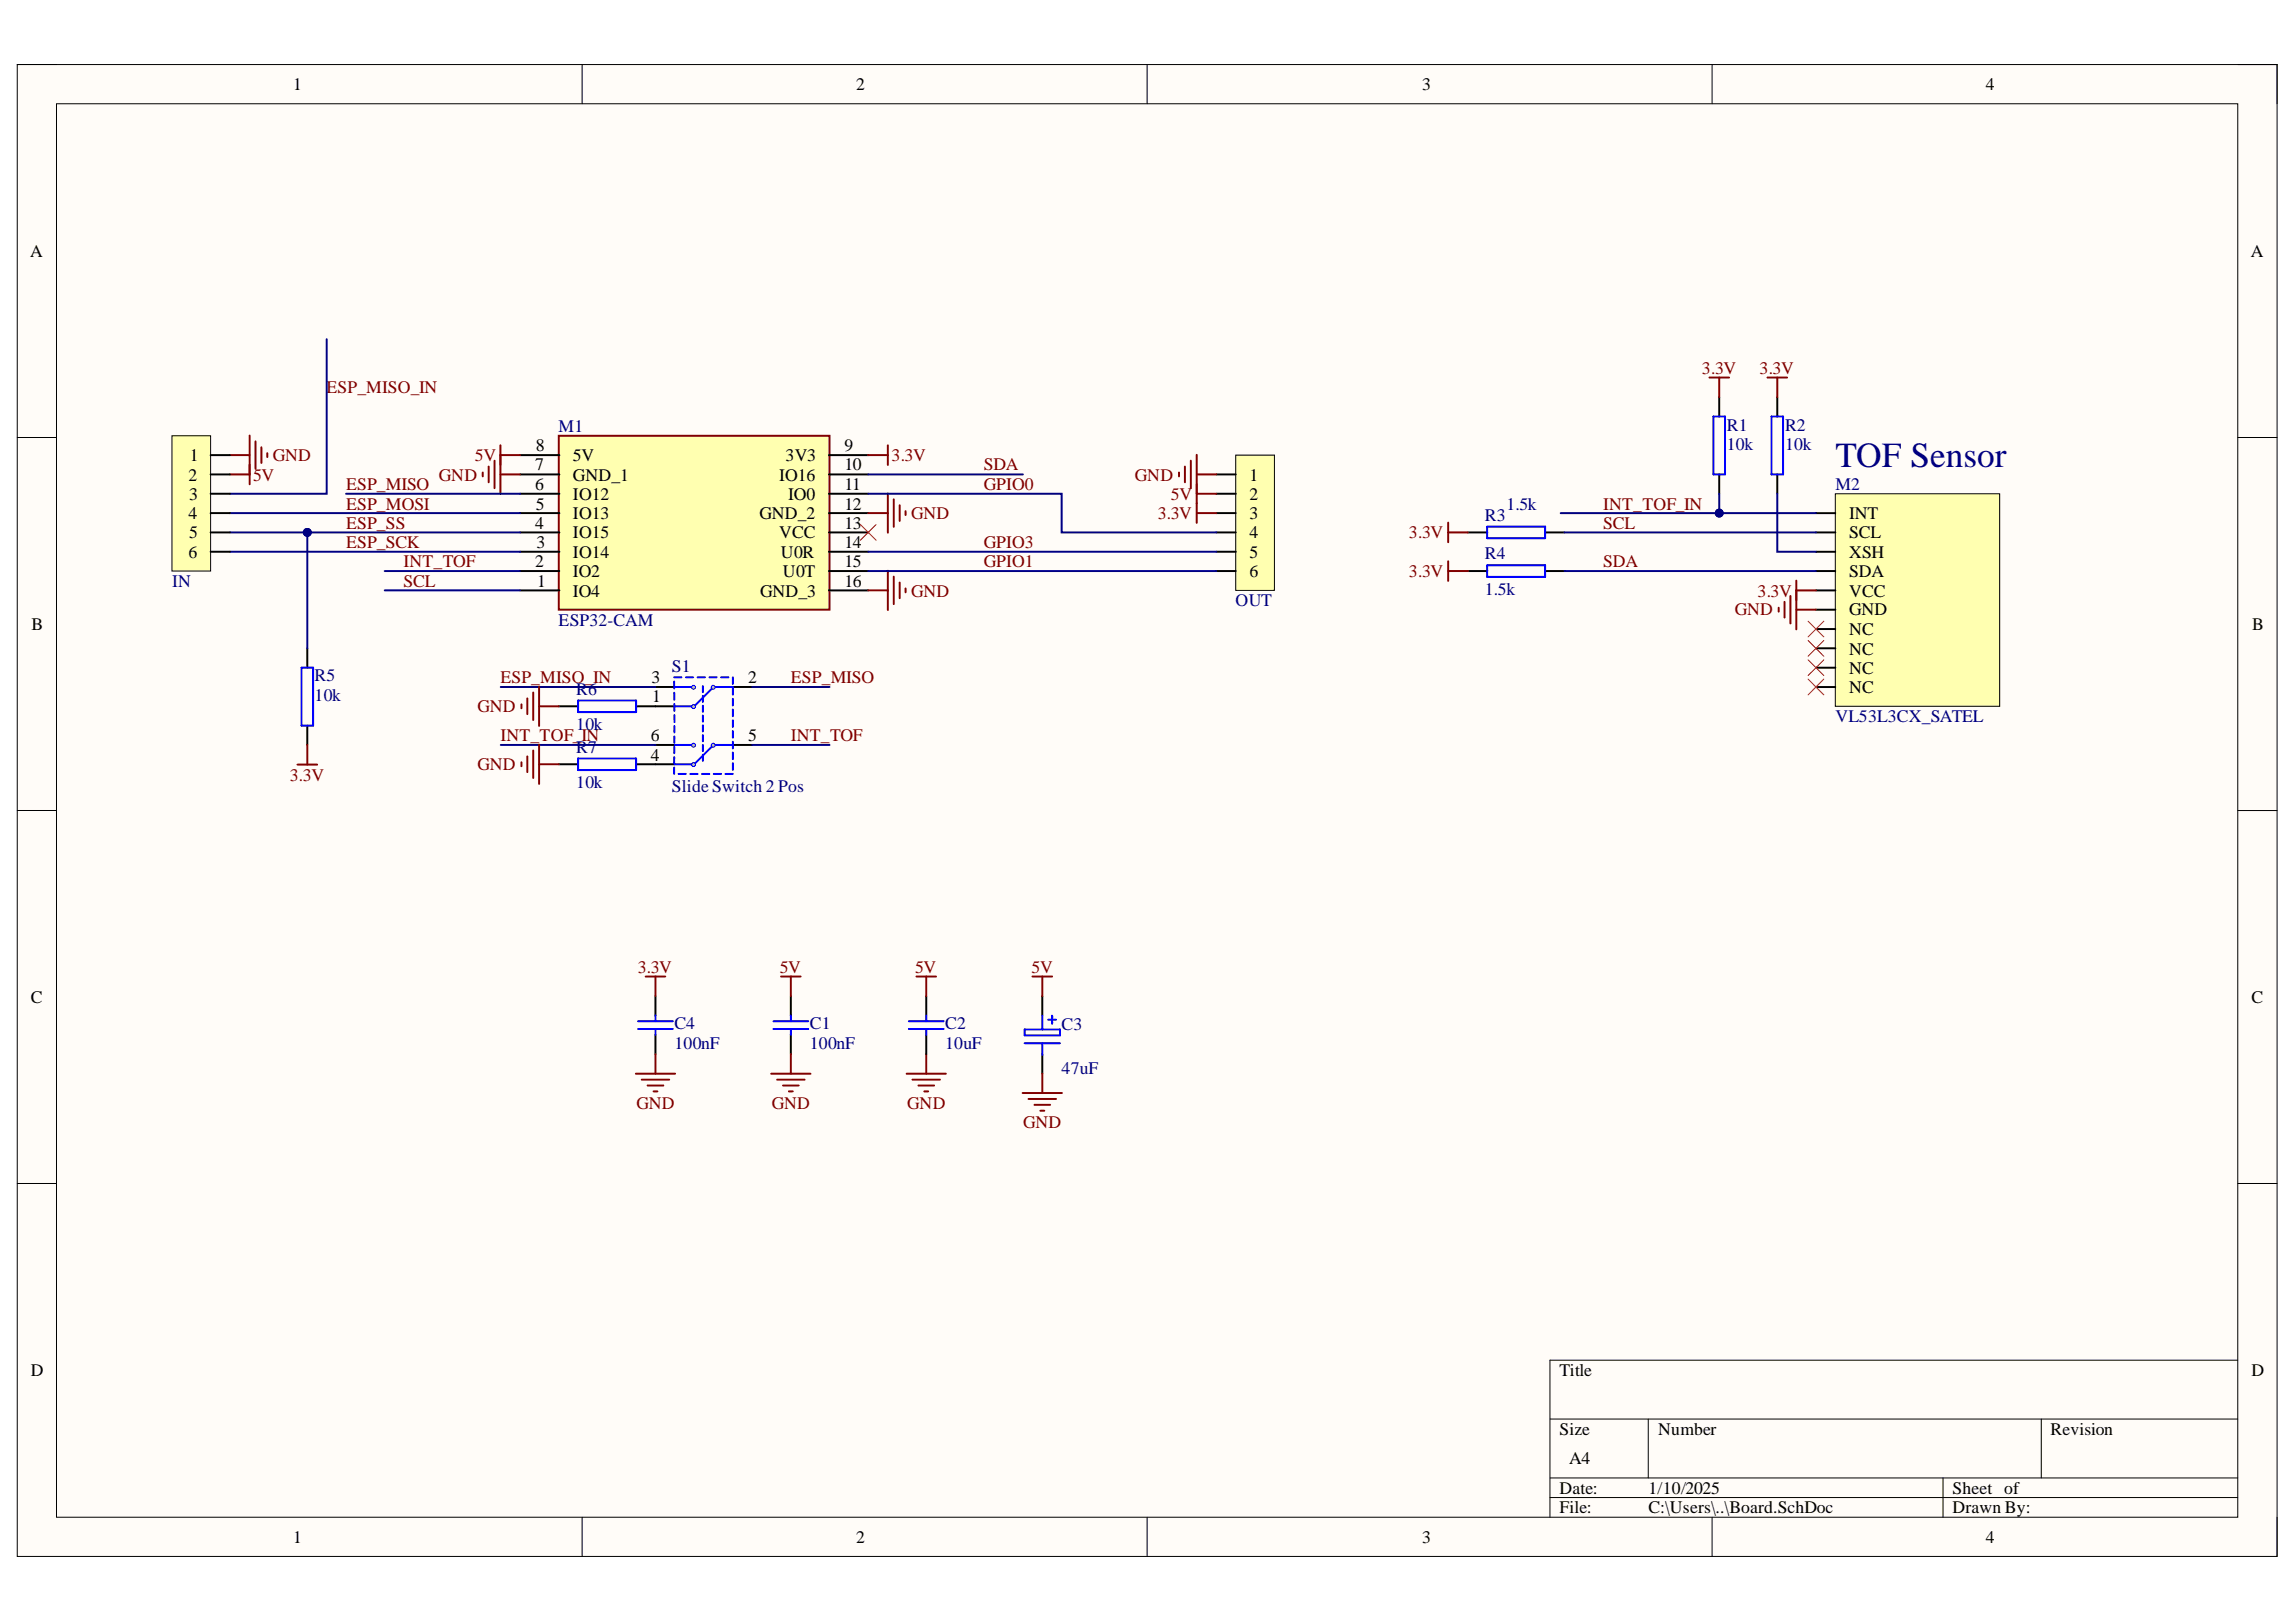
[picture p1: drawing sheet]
<svg xmlns="http://www.w3.org/2000/svg" width="297mm" height="210mm" viewBox="0 0 297 210" stroke-linecap="round" stroke-linejoin="round" font-family="sans-serif">
<defs><g id="words">
<text font-size="4.6" fill="#000080" x="237.5" y="60.5">TOF Sensor</text>
<g font-size="2.3">
<text x="37.9" y="11.7">1</text>
<text x="110.8" y="11.7">2</text>
<text x="184" y="11.7">3</text>
<text x="256.9" y="11.7">4</text>
<text x="3.9" y="33.3">A</text>
<text x="291.2" y="33.3">A</text>
<text x="24.5" y="59.7">1</text>
<text x="69.3" y="58.4">8</text>
<text x="74.1" y="59.7">5V</text>
<text x="101.6" y="59.7">3V3</text>
<text x="109.2" y="58.4">9</text>
<text x="24.4" y="62.2">2</text>
<text x="24.5" y="64.7">3</text>
<text x="69.2" y="63.4">6</text>
<text x="69.2" y="60.9">7</text>
<text x="69.3" y="66">5</text>
<text x="74.1" y="64.7">IO12</text>
<text x="74.1" y="62.2">GND_1</text>
<text x="100.8" y="62.2">IO16</text>
<text x="102" y="64.7">IO0</text>
<text x="109.2" y="60.9">10</text>
<text x="109.2" y="63.4">11</text>
<text x="109.2" y="66">12</text>
<text x="161.6" y="62.2">1</text>
<text x="161.6" y="64.7">2</text>
<text x="24.4" y="67.2">4</text>
<text x="24.5" y="69.7">5</text>
<text x="69.2" y="68.4">4</text>
<text x="69.4" y="70.9">3</text>
<text x="74.1" y="69.7">IO15</text>
<text x="74.1" y="67.2">IO13</text>
<text x="98.2" y="67.2">GND_2</text>
<text x="100.8" y="69.7">VCC</text>
<text x="109.2" y="68.4">13</text>
<text x="109.2" y="70.9">14</text>
<text x="161.6" y="67.2">3</text>
<text x="161.6" y="69.7">4</text>
<text x="239.2" y="67.2">INT</text>
<text x="239.2" y="69.7">SCL</text>
<text x="24.4" y="72.2">6</text>
<text x="69.2" y="73.4">2</text>
<text x="69.5" y="75.9">1</text>
<text x="74.1" y="77.2">IO4</text>
<text x="74.1" y="74.7">IO2</text>
<text x="74.1" y="72.2">IO14</text>
<text x="98.3" y="77.2">GND_3</text>
<text x="101" y="72.2">U0R</text>
<text x="101.3" y="74.7">U0T</text>
<text x="109.2" y="73.4">15</text>
<text x="109.2" y="75.9">16</text>
<text x="161.6" y="72.2">5</text>
<text x="161.6" y="74.7">6</text>
<text x="239.2" y="77.2">VCC</text>
<text x="239.2" y="72.2">XSH</text>
<text x="239.2" y="74.7">SDA</text>
<text x="4.1" y="81.5">B</text>
<text x="239.2" y="82.2">NC</text>
<text x="239.2" y="79.7">GND</text>
<text x="291.4" y="81.5">B</text>
<text x="84.3" y="88.4">3</text>
<text x="96.8" y="88.4">2</text>
<text x="239.2" y="84.7">NC</text>
<text x="239.2" y="87.2">NC</text>
<text x="239.2" y="89.7">NC</text>
<text x="84.2" y="95.9">6</text>
<text x="84.4" y="90.9">1</text>
<text x="96.8" y="95.9">5</text>
<text x="84.2" y="98.4">4</text>
<text x="4" y="129.8">C</text>
<text x="291.3" y="129.8">C</text>
<text x="4" y="178.1">D</text>
<text x="201.7" y="178.1">Title</text>
<text x="291.3" y="178.1">D</text>
<text x="201.7" y="185.7">Size</text>
<text x="214.5" y="185.7">Number</text>
<text x="265.3" y="185.7">Revision</text>
<text x="203" y="189.5">A4</text>
<text x="201.7" y="193.3">Date:</text>
<text x="201.7" y="195.8">File:</text>
<text x="213.2" y="193.3">1/10/2025</text>
<text x="213.2" y="195.8">C:\Users\..\Board.SchDoc</text>
<text x="252.6" y="193.3">Sheet of</text>
<text x="252.6" y="195.8">Drawn By:</text>
<text x="37.9" y="199.6">1</text>
<text x="110.8" y="199.6">2</text>
<text x="184" y="199.6">3</text>
<text x="256.9" y="199.6">4</text>
</g>
<g font-size="2.3" fill="#800000">
<text x="42.2" y="50.9">ESP_MISO_IN</text>
<text x="220.2" y="48.4">3.3V</text>
<text x="227.6" y="48.4">3.3V</text>
<text x="35.3" y="59.7">GND</text>
<text x="61.4" y="59.7">5V</text>
<text x="115.3" y="59.7">3.3V</text>
<text x="32.7" y="62.2">5V</text>
<text x="44.8" y="63.4">ESP_MISO</text>
<text x="44.8" y="66">ESP_MOSI</text>
<text x="56.8" y="62.2">GND</text>
<text x="127.3" y="60.9">SDA</text>
<text x="127.3" y="63.4">GPIO0</text>
<text x="146.8" y="62.2">GND</text>
<text x="151.5" y="64.7">5V</text>
<text x="207.4" y="66">INT_TOF_IN</text>
<text x="44.8" y="70.9">ESP_SCK</text>
<text x="44.8" y="68.4">ESP_SS</text>
<text x="117.9" y="67.2">GND</text>
<text x="127.3" y="70.9">GPIO3</text>
<text x="149.8" y="67.2">3.3V</text>
<text x="182.3" y="69.7">3.3V</text>
<text x="207.4" y="68.4">SCL</text>
<text x="52.2" y="73.4">INT_TOF</text>
<text x="52.2" y="75.9">SCL</text>
<text x="117.9" y="77.2">GND</text>
<text x="127.3" y="73.4">GPIO1</text>
<text x="182.3" y="74.7">3.3V</text>
<text x="207.4" y="73.4">SDA</text>
<text x="227.4" y="77.2">3.3V</text>
<text x="224.4" y="79.7">GND</text>
<text x="64.7" y="88.4">ESP_MISO_IN</text>
<text x="102.3" y="88.4">ESP_MISO</text>
<text x="61.8" y="92.2">GND</text>
<text x="64.7" y="95.9">INT_TOF_IN</text>
<text x="102.3" y="95.9">INT_TOF</text>
<text x="37.5" y="101">3.3V</text>
<text x="61.8" y="99.7">GND</text>
<text x="82.5" y="125.9">3.3V</text>
<text x="100.9" y="125.9">5V</text>
<text x="118.4" y="125.9">5V</text>
<text x="133.5" y="125.9">5V</text>
<text x="82.3" y="143.6">GND</text>
<text x="99.9" y="143.6">GND</text>
<text x="117.4" y="143.6">GND</text>
<text x="132.3" y="146">GND</text>
</g>
<g font-size="2.3" fill="#000080">
<text x="72.3" y="55.9">M1</text>
<text x="223.4" y="58.3">10k</text>
<text x="223.4" y="55.7">R1</text>
<text x="230.9" y="58.3">10k</text>
<text x="230.9" y="55.7">R2</text>
<text x="194.9" y="66">1.5k</text>
<text x="237.5" y="63.4">M2</text>
<text x="192.1" y="67.4">R3</text>
<text x="22.3" y="75.9">IN</text>
<text x="192.1" y="76.9">1.5k</text>
<text x="192.1" y="72.4">R4</text>
<text x="72.3" y="81">ESP32-CAM</text>
<text x="159.9" y="78.5">OUT</text>
<text x="40.7" y="88.2">R5</text>
<text x="74.6" y="89.9">R6</text>
<text x="86.9" y="86.9">S1</text>
<text x="40.7" y="90.7">10k</text>
<text x="74.6" y="94.4">10k</text>
<text x="237.5" y="93.4">VL53L3CX_SATEL</text>
<text x="74.6" y="102">10k</text>
<text x="74.6" y="97.4">R7</text>
<text x="86.9" y="102.5">Slide Switch 2 Pos</text>
<text x="87.2" y="135.8">100nF</text>
<text x="87.2" y="133.2">C4</text>
<text x="104.8" y="135.8">100nF</text>
<text x="104.8" y="133.2">C1</text>
<text x="122.3" y="135.8">10uF</text>
<text x="122.3" y="133.2">C2</text>
<text x="137.3" y="133.3">C3</text>
<text x="137.3" y="138.9">47uF</text>
</g>
</g></defs>
<path d="M2.2 8.4h292.4v193h-292.4z" fill-rule="evenodd" fill="#fffcf8"/>
<path d="M2.2 8.4h292.4v193h-292.4z" fill="none" stroke="#000" stroke-width=".13"/>
<path d="M7.3 13.4h282.2v182.9h-282.2z" fill-rule="evenodd" fill="#fffcf8"/>
<g fill="none" stroke="#000" stroke-width=".13">
<path d="M2.2 8.3h5.1M7.3 13.4h282.2v182.9h-282.2zM75.3 8.3v5.1M148.4 8.3v5.1M221.5 8.4v5M289.5 8.4h5.1v5M2.2 56.6h5.1M289.5 56.6h5.1M2.2 104.9h5.1M289.5 104.9h5.1M2.2 153.2h5.1M289.5 153.2h5.1"/>
<path d="M289.5 176h-89v20.3M75.3 196.3v5.1M148.4 196.3v5.1M200.5 183.6h89M200.5 191.3h89M200.5 193.8h89M213.2 183.6v7.7M221.5 196.3v5.1M251.4 191.3v5M264.1 183.6v7.7M294.6 196.3v5.1"/>
</g>
<path d="M237.4 63.9h21.3v27.5h-21.3z" fill-rule="evenodd" fill="#ffffb0"/>
<path d="M237.4 63.9h21.3v27.5h-21.3z" fill="none" stroke="#000" stroke-width=".13"/>
<g fill="none" stroke="#000" stroke-width=".25">
<path d="M222.4 51.4v2.5M229.9 51.4v2.5M222.4 61.4v2.5M229.9 61.4v2.5M234.9 66.4h2.5M234.9 68.9h2.5M234.9 76.4h2.5M234.9 71.4h2.5M234.9 73.9h2.5M234.9 78.9h2.5M234.9 81.4h2.5M234.9 83.9h2.5"/>
<path d="M234.9 86.4h2.5M234.9 88.9h2.5M119.8 128.9v2.5M119.8 133.9v2.5"/>
</g>
<g fill="none" stroke="#800000" stroke-width=".25">
<path d="M221.2 48.9h2.5M222.4 48.9v2.5M228.7 48.9h2.5M229.9 48.9v2.5M230.1 78.6v.6M230.9 77.9v2M231.6 77.1v3.6M232.4 76.4v5M232.4 78.9h2.5M117.3 138.9h5.1M118 139.7h3.6M119.8 136.4v2.5"/>
<path d="M118.8 140.5h2M119.6 141.2h.5"/>
</g>
<path d="M233.9 87.9l2 2M233.9 85.4l2 2M233.9 82.9l2 2M233.9 80.4l2 2M235.9 87.9l-2 2M235.9 85.4l-2 2M235.9 82.9l-2 2M235.9 80.4l-2 2" fill="none" stroke="#f00" stroke-width=".13"/>
<path d="M221.7 53.9h1.5v7.5h-1.5zM229.2 53.9h1.5v7.5h-1.5zM117.6 133.2h4.5M117.6 132.2h4.5M119.8 131.4v.8M119.8 133.2v.7" fill="none" stroke="#00f" stroke-width=".25"/>
<path d="M72.3 56.4h35v22.5h-35z" fill-rule="evenodd" fill="#ffffb0"/>
<g fill="none" stroke="#800000" stroke-width=".25">
<path d="M64 59.6v3.6M64.7 57.6v6.3M64.7 58.9h2.6M72.3 56.4h35v22.5h-35zM62.5 61.1v.5M63.2 60.4v2M64.7 61.4h2.6M112.3 66.4h2.6M112.3 76.4h2.6M114.9 63.9v5M114.9 73.9v5M115.6 64.6v3.6"/>
<path d="M115.6 74.6v3.6M116.4 65.4v2M116.4 75.4v2M117.2 66.1v.6M117.2 76.1v.6M232.4 76.4h2.5M232.4 75.1v2.6M99.8 138.9h5.1M100.5 139.7h3.6M101 126.4h2.6M102.3 126.4v2.5M102.3 136.4v2.5"/>
<path d="M118.6 126.4h2.5M119.8 126.4v2.5M133.6 126.4h2.5M134.8 126.4v2.5M134.8 138.9v2.5M101.3 140.5h2M102.1 141.2h.5M132.3 141.4h5.1M133.1 142.2h3.5M133.8 143h2.1M134.6 143.7h.5"/>
</g>
<g fill="none" stroke="#000" stroke-width=".25">
<path d="M67.3 58.9h5.1M107.2 58.9h5.1M67.3 76.4h5.1M67.3 73.9h5.1M67.3 71.4h5.1M67.3 68.9h5.1M67.3 66.4h5.1M67.3 63.9h5.1M67.3 61.4h5.1M107.2 76.4h5.1M107.2 73.9h5.1M107.2 71.4h5.1"/>
<path d="M107.2 68.9h5.1M107.2 66.4h5.1M107.2 63.9h5.1M107.2 61.4h5.1M102.3 128.9v2.5M102.3 133.9v2.5M134.8 128.9v2.5M134.8 136.4v2.5"/>
</g>
<path d="M100.1 133.2h4.5M100.1 132.2h4.5M102.3 131.4v.8M102.3 133.2v.7M132.6 133.2h4.5v.8h-4.5zM132.6 135h4.5M134.8 131.4v1.8M134.8 135v1.5M135.6 132h1M136.1 131.4v1.1" fill="none" stroke="#00f" stroke-width=".25"/>
<path d="M111.3 67.9l2 2M113.3 67.9l-2 2" fill="none" stroke="#f00" stroke-width=".13"/>
<path d="M159.9 58.9h5v17.5h-5z" fill-rule="evenodd" fill="#ffffb0"/>
<path d="M159.9 58.9h5v17.5h-5z" fill="none" stroke="#000" stroke-width=".13"/>
<g fill="none" stroke="#000" stroke-width=".25">
<path d="M157.4 61.4h2.5M157.4 63.9h2.5M157.4 66.4h2.5M157.4 68.9h2.5M157.4 71.4h2.5M157.4 73.9h2.5M189.9 68.9h2.5M189.9 73.9h2.5M199.9 68.9h2.5M199.9 73.9h2.5M39.8 83.9v2.5M39.8 93.9v2.5"/>
<path d="M84.8 91.4h2.5M84.8 88.9h2.5M84.8 98.9h2.5M84.8 96.4h2.5M94.8 88.9h2.5M94.8 96.4h2.5M84.8 128.9v2.5M84.8 133.9v2.5"/>
</g>
<g fill="none" stroke="#800000" stroke-width=".25">
<path d="M112.3 58.9h2.6M114.9 57.6v2.6M154.1 59.6v3.6M154.8 58.9v8.8M152.5 61.1v.5M153.3 60.4v2M154.8 61.4h2.6M154.8 63.9h2.6M154.8 66.4h2.6M187.4 67.6v2.6M187.4 72.6v2.6M187.4 68.9h2.5"/>
<path d="M187.4 73.9h2.5M82.3 138.9h5M83 139.7h3.6M83.5 126.4h2.6M84.8 126.4v2.5M84.8 136.4v2.5M83.8 140.5h2M84.5 141.2h.6"/>
</g>
<path d="M192.4 68.1h7.5v1.6h-7.5zM192.4 73.1h7.5v1.6h-7.5zM39 86.4h1.5v7.5h-1.5zM87.3 88.9h2.5M92.3 88.9h2.5M92.3 88.9l-2.5 2.5M92.3 88.9h.1M82.5 133.2h4.6M82.5 132.2h4.6M84.8 131.4v.8M84.8 133.2v.7" fill="none" stroke="#00f" stroke-width=".25"/>
<circle cx="89.7" cy="88.9" r=".26" fill="#c0c0c0"/>
<circle cx="89.7" cy="88.9" r=".26" fill="none" stroke="#00f" stroke-width=".13"/>
<circle cx="92.3" cy="88.9" r=".25" fill="#c0c0c0"/>
<circle cx="92.3" cy="88.9" r=".25" fill="none" stroke="#00f" stroke-width=".13"/>
<path d="M87.3 91.4h2.5" fill="none" stroke="#00f" stroke-width=".25"/>
<circle cx="89.7" cy="91.4" r=".26" fill="#c0c0c0"/>
<circle cx="89.7" cy="91.4" r=".26" fill="none" stroke="#00f" stroke-width=".13"/>
<path d="M87.3 96.4h2.5M92.3 96.4h2.5M92.3 96.4l-2.5 2.5M92.3 96.4h.1" fill="none" stroke="#00f" stroke-width=".25"/>
<circle cx="89.7" cy="96.4" r=".26" fill="#c0c0c0"/>
<circle cx="89.7" cy="96.4" r=".26" fill="none" stroke="#00f" stroke-width=".13"/>
<circle cx="92.3" cy="96.4" r=".26" fill="#c0c0c0"/>
<circle cx="92.3" cy="96.4" r=".26" fill="none" stroke="#00f" stroke-width=".13"/>
<path d="M87.3 98.9h2.5" fill="none" stroke="#00f" stroke-width=".25"/>
<circle cx="89.7" cy="98.9" r=".26" fill="#c0c0c0"/>
<circle cx="89.7" cy="98.9" r=".26" fill="none" stroke="#00f" stroke-width=".13"/>
<g fill="none" stroke="#00f" stroke-width=".25">
<path d="M87.2 87.7h1M87.2 88.2v.9M87.2 99.3v.9M87.2 98v.8M87.2 89.6v1M87.2 96.6v.9M87.2 91.1v.9M87.2 95.3v.8M87.3 92.5v1M87.3 94l-.1 .8M88.7 87.7h1M90.3 87.7h.9"/>
<path d="M90.9 88.8v.8M90.9 90.1v.7M90.9 91.3v.8M90.9 92.6v.8M90.9 93.9v.8M90.9 95.1v.8M90.9 96.4v.8M90.9 97.7v.8M91.8 87.7h.9M93.3 87.7h.9M94.8 87.7v.8M94.8 89v.9"/>
<path d="M94.8 90.4v.9M94.8 91.8v.9M94.8 93.2v.9M94.8 94.6v.9M94.8 96v.9M94.8 97.4v.8M94.8 98.8v.8M87.8 100.2h.9M89.3 100.2h1M90.8 100.2h1M92.3 100.2h1M93.9 100.2h.9"/>
</g>
<path d="M222.4 63.9v2.5" fill="none" stroke="#000080" stroke-width=".25"/>
<circle cx="222.4" cy="66.4" r=".51" fill="#000080"/>
<circle cx="222.4" cy="66.4" r=".51" fill="none" stroke="#000080" stroke-width=".13"/>
<path d="M201.9 66.4h33" fill="none" stroke="#000080" stroke-width=".25"/>
<circle cx="222.4" cy="66.4" r=".51" fill="#000080"/>
<circle cx="222.4" cy="66.4" r=".51" fill="none" stroke="#000080" stroke-width=".13"/>
<path d="M29.8 68.9h37.5M29.8 71.4h37.5M112.3 61.4h20" fill="none" stroke="#000080" stroke-width=".25"/>
<circle cx="39.8" cy="68.9" r=".51" fill="#000080"/>
<circle cx="39.8" cy="68.9" r=".51" fill="none" stroke="#000080" stroke-width=".13"/>
<path d="M29.8 66.4h37.5M39.8 68.9v15M49.8 73.9h17.5M49.8 76.4h17.5M112.3 63.9h25v5h20.1M112.3 73.9h45.1M112.3 71.4h45.1M202.4 73.9h32.5M202.4 68.9h32.5M229.9 63.9v7.5h5" fill="none" stroke="#000080" stroke-width=".25"/>
<circle cx="39.8" cy="68.9" r=".51" fill="#000080"/>
<circle cx="39.8" cy="68.9" r=".51" fill="none" stroke="#000080" stroke-width=".13"/>
<path d="M42.3 43.9v20h-12.5M44.8 63.9h22.5M64.8 88.9h20M64.8 96.4h20M97.3 88.9h10M97.3 96.4h10" fill="none" stroke="#000080" stroke-width=".25"/>
<path d="M72.3 91.4h2.5M72.3 98.9h2.5M82.3 91.4h2.5M82.3 98.9h2.5" fill="none" stroke="#000" stroke-width=".25"/>
<path d="M74.8 90.7h7.5v1.5h-7.5zM74.8 98.2h7.5v1.5h-7.5z" fill="none" stroke="#00f" stroke-width=".25"/>
<g fill="none" stroke="#800000" stroke-width=".25">
<path d="M29.8 58.9h2.5M32.3 56.4v6.3M33.1 57.1v3.6M33.8 57.9v2M34.6 58.6v.5M29.8 61.4h2.5M38.5 98.9h2.5M39.8 96.4v2.5M67.5 91.2v.5M67.5 98.7v.5M68.2 90.4v2M68.2 97.9v2"/>
<path d="M69 89.6v3.6M69 97.1v3.6M69.7 88.9v5M69.7 96.4v5M69.7 98.9h2.6M69.7 91.4h2.6"/>
</g>
<path d="M22.2 56.4h5v17.5h-5z" fill-rule="evenodd" fill="#ffffb0"/>
<path d="M22.2 56.4h5v17.5h-5z" fill="none" stroke="#000" stroke-width=".13"/>
<path d="M27.2 58.9h2.6M27.2 61.4h2.6M27.2 63.9h2.6M27.2 66.4h2.6M27.2 68.9h2.6M27.2 71.4h2.6" fill="none" stroke="#000" stroke-width=".25"/>
<use href="#words"/>
</svg>
